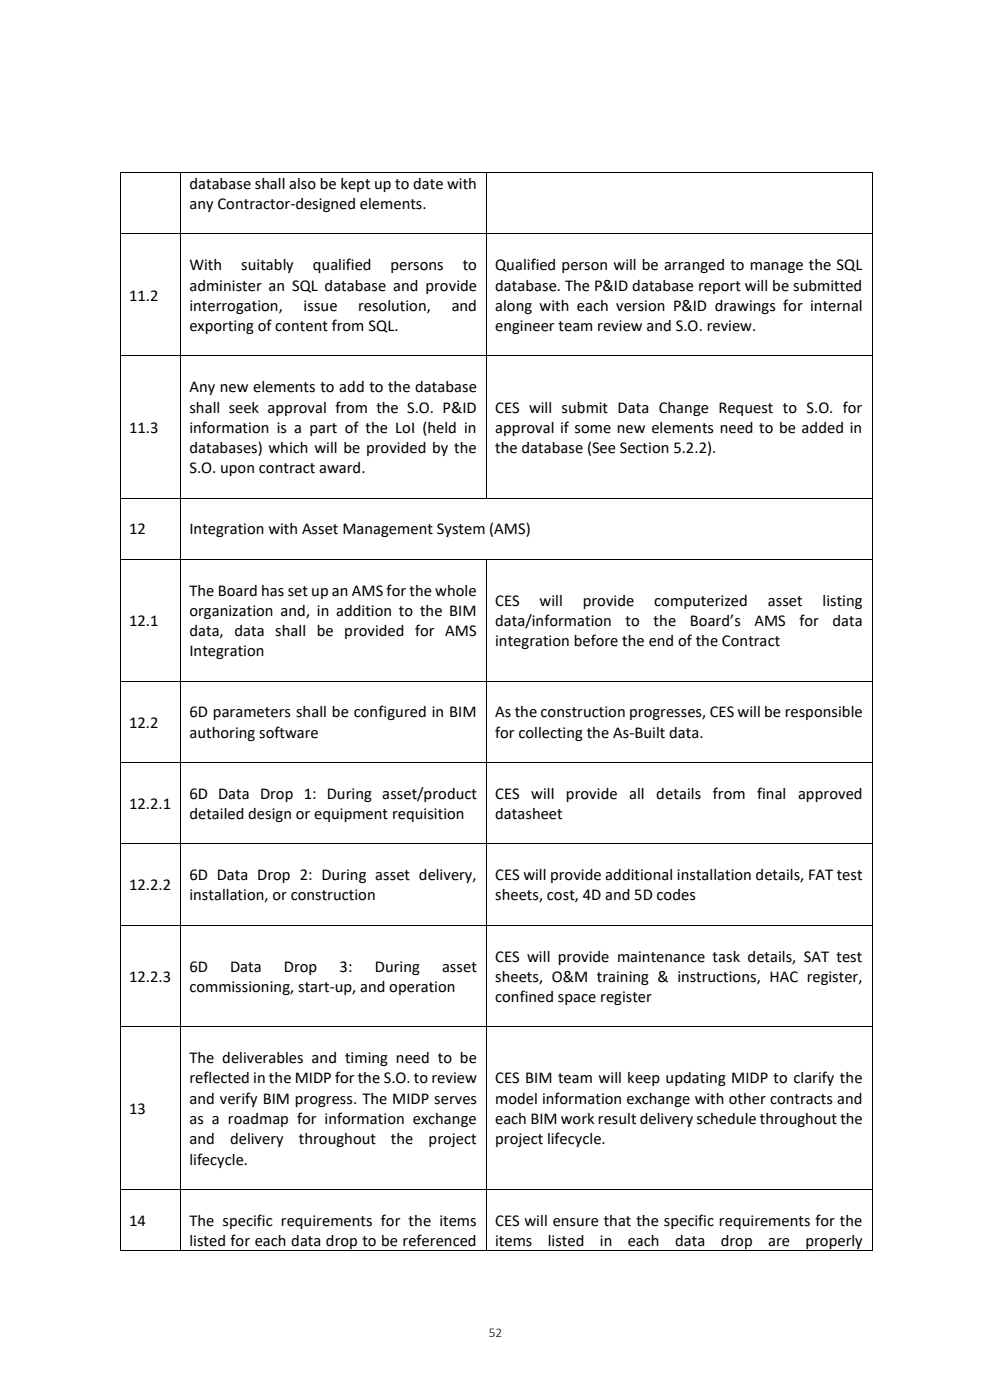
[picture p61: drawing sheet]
<svg xmlns="http://www.w3.org/2000/svg" width="210mm" height="297mm" viewBox="0 0 210 297" stroke-linecap="round" stroke-linejoin="round" font-family="sans-serif">
<defs><g id="words">
<g font-size="3.5">
<text x="40.2" y="40.1">database shall also be kept up to date with</text>
<text x="40.2" y="44.4">any Contractor-designed elements.</text>
<text x="40.2" y="57.3">With</text>
<text x="51.2" y="57.3">suitably</text>
<text x="66.4" y="57.3">qualified</text>
<text x="82.8" y="57.3">persons</text>
<text x="98.2" y="57.3">to</text>
<text x="105" y="57.3">Qualified person will be arranged to manage the SQL</text>
<text x="27.4" y="63.8">11.2</text>
<text x="40.2" y="61.6">administer an SQL database and provide</text>
<text x="40.2" y="65.9">interrogation,</text>
<text x="64.4" y="65.9">issue</text>
<text x="76" y="65.9">resolution,</text>
<text x="95.8" y="65.9">and</text>
<text x="105" y="61.6">database. The P&amp;ID database report will be submitted</text>
<text x="105" y="65.9">along with each version P&amp;ID drawings for internal</text>
<text x="40.2" y="70.2">exporting of content from SQL.</text>
<text x="105" y="70.2">engineer team review and S.O. review.</text>
<text x="40.2" y="83.2">Any new elements to add to the database</text>
<text x="40.2" y="87.5">shall seek approval from the S.O. P&amp;ID</text>
<text x="105" y="87.5">CES will submit Data Change Request to S.O. for</text>
<text x="27.4" y="91.8">11.3</text>
<text x="40.2" y="91.8">information is a part of the LoI (held in</text>
<text x="105" y="91.8">approval if some new elements need to be added in</text>
<text x="40.2" y="96.1">databases) which will be provided by the</text>
<text x="40.2" y="100.4">S.O. upon contract award.</text>
<text x="105" y="96.2">the database (See Section 5.2.2).</text>
<text x="27.4" y="113.4">12</text>
<text x="40.2" y="113.4">Integration with Asset Management System (AMS)</text>
<text x="40.2" y="126.3">The Board has set up an AMS for the whole</text>
<text x="40.2" y="130.6">organization and, in addition to the BIM</text>
<text x="105" y="128.5">CES</text>
<text x="114.5" y="128.5">will</text>
<text x="123.6" y="128.5">provide</text>
<text x="138.8" y="128.5">computerized</text>
<text x="162.9" y="128.5">asset</text>
<text x="174.5" y="128.5">listing</text>
<text x="27.4" y="132.8">12.1</text>
<text x="40.2" y="134.9">data, data shall be provided for AMS</text>
<text x="105" y="132.8">data/information</text>
<text x="105" y="137.1">integration before the end of the Contract</text>
<text x="132.7" y="132.8">to</text>
<text x="138.7" y="132.8">the</text>
<text x="146.3" y="132.8">Board’s</text>
<text x="160.1" y="132.8">AMS</text>
<text x="169.6" y="132.8">for</text>
<text x="176.6" y="132.8">data</text>
<text x="40.2" y="139.3">Integration</text>
<text x="27.4" y="154.4">12.2</text>
<text x="40.2" y="152.2">6D parameters shall be configured in BIM</text>
<text x="105" y="152.2">As the construction progresses, CES will be responsible</text>
<text x="40.2" y="156.5">authoring software</text>
<text x="105" y="156.5">for collecting the As-Built data.</text>
<text x="27.4" y="171.6">12.2.1</text>
<text x="40.2" y="169.4">6D Data Drop 1: During asset/product</text>
<text x="40.2" y="173.8">detailed design or equipment requisition</text>
<text x="105" y="169.4">CES will provide all details</text>
<text x="105" y="173.8">datasheet</text>
<text x="151.2" y="169.4">from final</text>
<text x="169.3" y="169.4">approved</text>
<text x="27.4" y="188.9">12.2.2</text>
<text x="40.2" y="186.7">6D Data Drop 2: During asset delivery,</text>
<text x="40.2" y="191">installation, or construction</text>
<text x="105" y="186.7">CES will provide additional installation details, FAT test</text>
<text x="105" y="191">sheets, cost, 4D and 5D codes</text>
<text x="105" y="204">CES will provide maintenance task details, SAT test</text>
<text x="27.4" y="208.3">12.2.3</text>
<text x="40.2" y="206.2">6D</text>
<text x="48.8" y="206.2">Data</text>
<text x="60.2" y="206.2">Drop</text>
<text x="72" y="206.2">3:</text>
<text x="79.5" y="206.2">During</text>
<text x="93.8" y="206.2">asset</text>
<text x="105" y="208.3">sheets, O&amp;M training &amp; instructions, HAC register,</text>
<text x="40.2" y="210.5">commissioning, start-up, and operation</text>
<text x="105" y="212.6">confined space register</text>
<text x="40.2" y="225.5">The deliverables and timing need to be</text>
<text x="40.2" y="229.9">reflected in the MIDP for the S.O. to review</text>
<text x="105" y="229.9">CES BIM team will keep updating MIDP to clarify the</text>
<text x="27.4" y="236.3">13</text>
<text x="40.2" y="234.1">and verify BIM progress. The MIDP serves</text>
<text x="40.2" y="238.5">as a roadmap for information exchange</text>
<text x="105" y="234.1">model information exchange with other contracts and</text>
<text x="105" y="238.5">each BIM work result delivery schedule throughout the</text>
<text x="40.2" y="242.8">and</text>
<text x="48.8" y="242.8">delivery</text>
<text x="63.4" y="242.8">throughout</text>
<text x="82.9" y="242.8">the</text>
<text x="90.9" y="242.8">project</text>
<text x="105" y="242.8">project lifecycle.</text>
<text x="40.2" y="247.1">lifecycle.</text>
<text x="27.4" y="260.1">14</text>
<text x="40.2" y="260.1">The specific requirements for the items</text>
<text x="105" y="260.1">CES will ensure that the specific requirements for the</text>
<text x="40.2" y="264.3">listed for each data drop to be referenced</text>
<text x="105" y="264.3">items</text>
<text x="116.2" y="264.3">listed</text>
<text x="127.3" y="264.3">in</text>
<text x="133.2" y="264.3">each</text>
<text x="143.2" y="264.3">data</text>
<text x="152.9" y="264.3">drop</text>
<text x="162.9" y="264.3">are</text>
<text x="170.9" y="264.3">properly</text>
</g>
<text font-size="2.8" x="103.7" y="283.6">52</text>
</g></defs>
<g fill="#000">
<path d="M25.4 36.5h.2v.2h-.2z" fill-rule="evenodd"/>
<path d="M25.4 36.5h.2v.2h-.2z" fill-rule="evenodd"/>
<path d="M38.2 36.5h.2v.2h-.2z" fill-rule="evenodd"/>
<path d="M103.1 36.5h.1v.2h-.1z" fill-rule="evenodd"/>
<path d="M184.9 36.5h.2v.2h-.2z" fill-rule="evenodd"/>
<path d="M184.9 36.5h.2v.2h-.2z" fill-rule="evenodd"/>
<path d="M25.4 49.5h.2v.2h-.2z" fill-rule="evenodd"/>
<path d="M38.2 49.5h.2v.2h-.2z" fill-rule="evenodd"/>
<path d="M103.1 49.5h.1v.2h-.1z" fill-rule="evenodd"/>
<path d="M184.9 49.5h.2v.2h-.2z" fill-rule="evenodd"/>
<path d="M25.4 75.4h.2v.2h-.2z" fill-rule="evenodd"/>
<path d="M38.2 75.4h.2v.2h-.2z" fill-rule="evenodd"/>
<path d="M103.1 75.4h.1v.2h-.1z" fill-rule="evenodd"/>
<path d="M184.9 75.4h.2v.2h-.2z" fill-rule="evenodd"/>
<path d="M25.4 105.6h.2v.2h-.2z" fill-rule="evenodd"/>
<path d="M25.4 118.6h.2v.1h-.2z" fill-rule="evenodd"/>
<path d="M38.2 105.6h.2v.2h-.2z" fill-rule="evenodd"/>
<path d="M38.2 118.6h.2v.1h-.2z" fill-rule="evenodd"/>
<path d="M103.1 105.6h.1v.2h-.1z" fill-rule="evenodd"/>
<path d="M103.1 118.6h.1v.1h-.1z" fill-rule="evenodd"/>
<path d="M184.9 105.6h.2v.2h-.2z" fill-rule="evenodd"/>
<path d="M184.9 118.6h.2v.1h-.2z" fill-rule="evenodd"/>
<path d="M25.4 144.4h.2v.2h-.2z" fill-rule="evenodd"/>
<path d="M38.2 144.4h.2v.2h-.2z" fill-rule="evenodd"/>
<path d="M103.1 144.4h.1v.2h-.1z" fill-rule="evenodd"/>
<path d="M184.9 144.4h.2v.2h-.2z" fill-rule="evenodd"/>
<path d="M25.4 161.7h.2v.2h-.2z" fill-rule="evenodd"/>
<path d="M25.4 178.9h.2v.2h-.2z" fill-rule="evenodd"/>
<path d="M38.2 161.7h.2v.2h-.2z" fill-rule="evenodd"/>
<path d="M38.2 178.9h.2v.2h-.2z" fill-rule="evenodd"/>
<path d="M103.1 161.7h.1v.2h-.1z" fill-rule="evenodd"/>
<path d="M103.1 178.9h.1v.2h-.1z" fill-rule="evenodd"/>
<path d="M184.9 161.7h.2v.2h-.2z" fill-rule="evenodd"/>
<path d="M184.9 178.9h.2v.2h-.2z" fill-rule="evenodd"/>
<path d="M25.4 196.2h.2v.2h-.2z" fill-rule="evenodd"/>
<path d="M38.2 196.2h.2v.2h-.2z" fill-rule="evenodd"/>
<path d="M103.1 196.2h.1v.2h-.1z" fill-rule="evenodd"/>
<path d="M184.9 196.2h.2v.2h-.2z" fill-rule="evenodd"/>
<path d="M25.4 217.8h.2v.1h-.2z" fill-rule="evenodd"/>
<path d="M38.2 217.8h.2v.1h-.2z" fill-rule="evenodd"/>
<path d="M103.1 217.8h.1v.1h-.1z" fill-rule="evenodd"/>
<path d="M184.9 217.8h.2v.1h-.2z" fill-rule="evenodd"/>
<path d="M25.4 252.3h.2v.1h-.2z" fill-rule="evenodd"/>
<path d="M38.2 252.3h.2v.1h-.2z" fill-rule="evenodd"/>
<path d="M103.1 252.3h.1v.1h-.1z" fill-rule="evenodd"/>
<path d="M184.9 252.3h.2v.1h-.2z" fill-rule="evenodd"/>
<path d="M25.4 265.3h.2v.1h-.2z" fill-rule="evenodd"/>
<path d="M25.4 265.3h.2v.1h-.2z" fill-rule="evenodd"/>
<path d="M38.2 265.3h.2v.1h-.2z" fill-rule="evenodd"/>
<path d="M103.1 265.3h.1v.1h-.1z" fill-rule="evenodd"/>
<path d="M184.9 265.3h.2v.1h-.2z" fill-rule="evenodd"/>
<path d="M184.9 265.3h.2v.1h-.2z" fill-rule="evenodd"/>
</g>
<g fill="none" stroke="#000" stroke-width=".21">
<path d="M25.5 36.7v12.8M25.6 36.6h12.6M38.3 36.7v12.8M38.4 36.6h64.7M103.1 36.7v12.8M103.2 36.6h81.7M185 36.7v12.8M25.5 49.7v25.7M25.6 49.6h12.6M38.3 49.7v25.7M38.4 49.6h64.7M103.1 49.7v25.7"/>
<path d="M103.2 49.6h81.7M185 49.7v25.7M25.5 75.6v30M25.6 75.5h12.6M38.3 75.6v30M38.4 75.5h64.7M103.1 75.6v30M103.2 75.5h81.7M185 75.6v30M25.5 105.8v12.8M25.5 118.7v25.7M25.6 105.7h12.6"/>
<path d="M25.6 118.6h12.6M38.3 105.8v12.8M38.3 118.7v25.7M38.4 105.7h64.7M38.4 118.6h64.7M103.1 118.7v25.7M103.2 105.7h81.7M103.2 118.6h81.7M185 105.8v12.8M185 118.7v25.7M25.5 144.6v17.1M25.6 144.5h12.6"/>
<path d="M38.3 144.6v17.1M38.4 144.5h64.7M103.1 144.6v17.1M103.2 144.5h81.7M185 144.6v17.1M25.5 161.9v17M25.5 179.1v17.1M25.6 161.8h12.6M25.6 179h12.6M38.3 161.9v17M38.3 179.1v17.1M38.4 161.8h64.7"/>
<path d="M38.4 179h64.7M103.1 161.9v17M103.1 179.1v17.1M103.2 161.8h81.7M103.2 179h81.7M185 161.9v17M185 179.1v17.1M25.5 196.4v21.4M25.6 196.3h12.6M38.3 196.4v21.4M38.4 196.3h64.7M103.1 196.4v21.4"/>
<path d="M103.2 196.3h81.7M185 196.4v21.4M25.5 217.9v34.4M25.6 217.8h12.6M38.3 217.9v34.4M38.4 217.8h64.7M103.1 217.9v34.4M103.2 217.8h81.7M185 217.9v34.4M25.5 252.4v12.9M25.6 252.3h12.6M38.3 252.4v12.9"/>
<path d="M38.4 252.3h64.7M103.1 252.4v12.9M103.2 252.3h81.7M185 252.4v12.9M25.6 265.3h12.6M38.4 265.3h64.7M103.2 265.3h81.7"/>
</g>
<use href="#words"/>
</svg>
